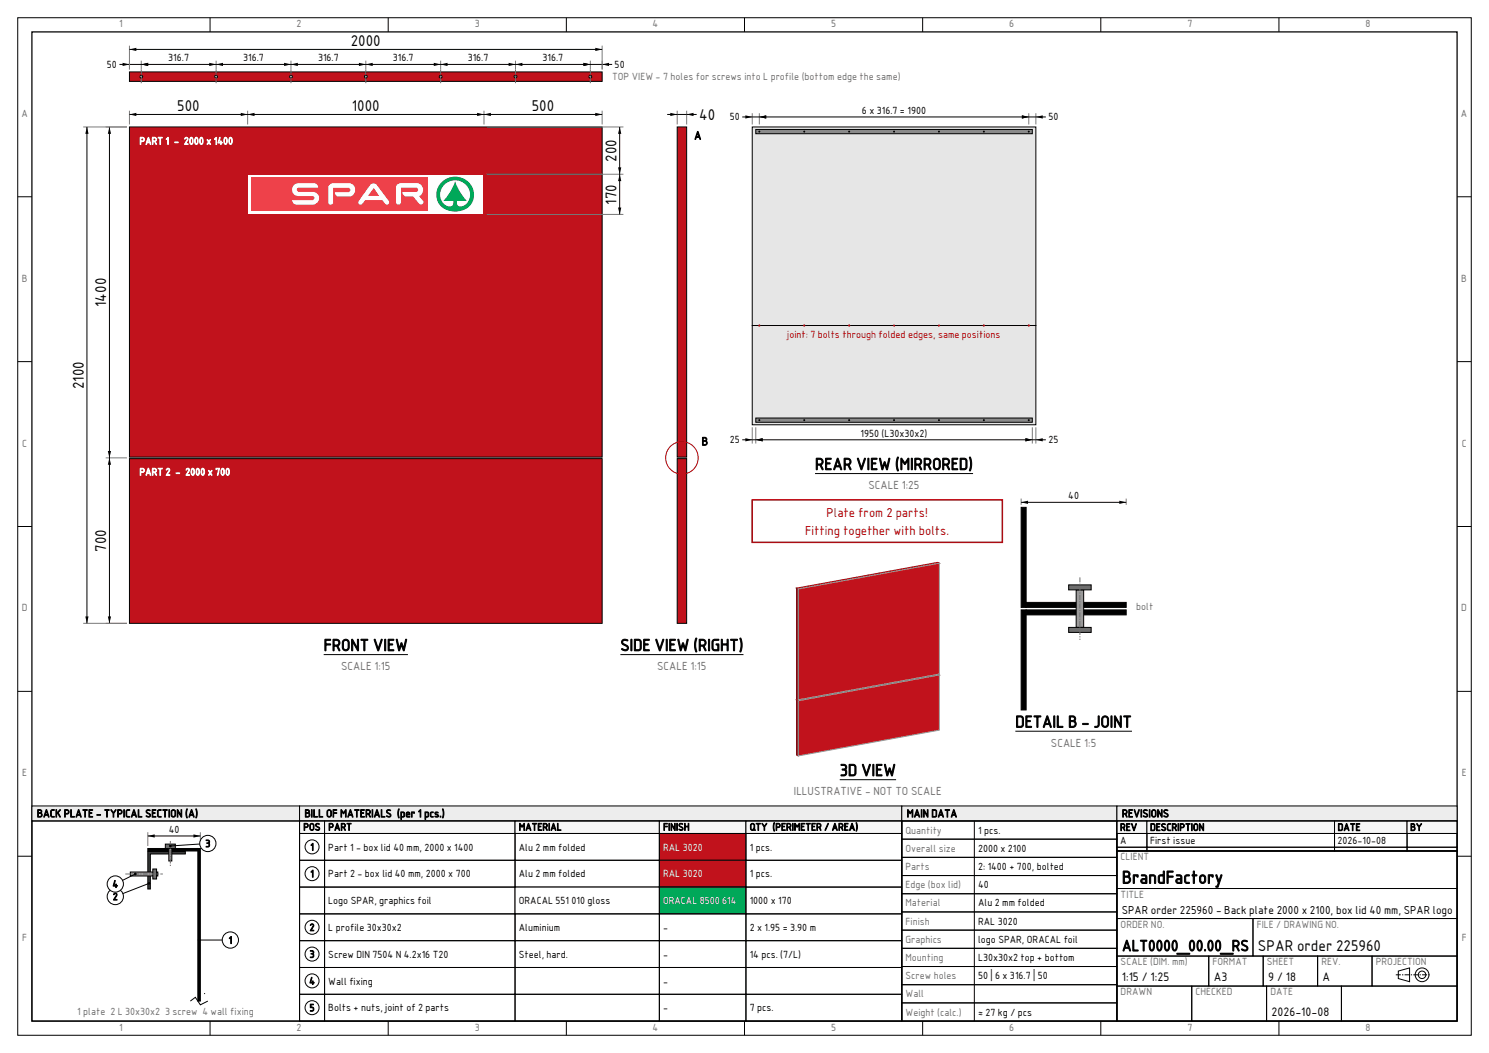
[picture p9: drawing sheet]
<svg xmlns="http://www.w3.org/2000/svg" width="420mm" height="297mm" viewBox="0 0 420 297" stroke-linecap="round" stroke-linejoin="round" font-family="sans-serif">
<defs><g id="words">
<text font-size="4.9" x="316.5" y="249.2">BrandFactory</text>
<g font-size="4.6">
<text x="229.9" y="132.5">REAR VIEW (MIRRORED)</text>
<text x="91.3" y="183.6">FRONT VIEW</text>
<text x="175" y="183.6">SIDE VIEW (RIGHT)</text>
<text x="286.4" y="205.2">DETAIL B - JOINT</text>
<text x="236.9" y="218.9">3D VIEW</text>
</g>
<text font-size="4.3" x="316.5" y="268.2">ALT0000_00.00_RS</text>
<g font-size="4.2">
<text x="98.9" y="13.1">2000</text>
<text x="50" y="31.4">500</text>
<text x="99.2" y="31.4">1000</text>
<text x="150" y="31.4">500</text>
<text x="197.2" y="33.8">40</text>
<text x="173.9" y="45.7" transform="rotate(-90 173.9 45.7)">200</text>
<text x="173.9" y="57.7" transform="rotate(-90 173.9 57.7)">170</text>
<text x="30" y="86.6" transform="rotate(-90 30 86.6)">1400</text>
<text x="23.6" y="109.7" transform="rotate(-90 23.6 109.7)">2100</text>
<text x="30" y="155.7" transform="rotate(-90 30 155.7)">700</text>
<text x="354.8" y="268.2">SPAR order 225960</text>
</g>
<g font-size="3.5" fill="#c00000">
<text x="233.2" y="145.9">Plate from 2 parts!</text>
<text x="227.1" y="150.9">Fitting together with bolts.</text>
</g>
<g font-size="3.4">
<text x="316.5" y="276.7">1:15 / 1:25</text>
<text x="342.4" y="276.7">A3</text>
<text x="357.7" y="276.7">9 / 18</text>
<text x="373.1" y="276.7">A</text>
<text x="358.7" y="286.6">2026-10-08</text>
</g>
<g font-size="3.2">
<text x="195.8" y="39.3">A</text>
<text x="197.9" y="125.6">B</text>
</g>
<g font-size="3.2" fill="#6e6e6e">
<text x="245" y="137.9">SCALE 1:25</text>
<text x="96.2" y="189">SCALE 1:15</text>
<text x="185.4" y="189">SCALE 1:15</text>
<text x="296.4" y="210.6">SCALE 1:5</text>
<text x="224" y="224.2">ILLUSTRATIVE - NOT TO SCALE</text>
</g>
<text font-size="3.1" x="316.5" y="257.7">SPAR order 225960 - Back plate 2000 x 2100, box lid 40 mm, SPAR logo</text>
<g font-size="3">
<text x="10.4" y="230.5">BACK PLATE - TYPICAL SECTION (A)</text>
<text x="85.9" y="230.5">BILL OF MATERIALS (per 1 pcs.)</text>
<text x="255.8" y="230.5">MAIN DATA</text>
<text x="316.5" y="230.5">REVISIONS</text>
</g>
<g font-size="2.8" fill="#6e6e6e">
<text x="33.6" y="7.7">1</text>
<text x="83.7" y="7.7">2</text>
<text x="133.9" y="7.7">3</text>
<text x="184.1" y="7.7">4</text>
<text x="234.4" y="7.7">5</text>
<text x="284.7" y="7.7">6</text>
<text x="334.9" y="7.7">7</text>
<text x="385.2" y="7.7">8</text>
<text x="172.7" y="22.5">TOP VIEW - 7 holes for screws into L profile (bottom edge the same)</text>
<text x="6.1" y="33">A</text>
<text x="412.1" y="33">A</text>
<text x="6.2" y="79.5">B</text>
<text x="412.2" y="79.5">B</text>
<text x="6.3" y="126">C</text>
<text x="412.3" y="126">C</text>
<text x="6.2" y="172.5">D</text>
<text x="320.5" y="172">bolt</text>
<text x="412.2" y="172.5">D</text>
<text x="6.3" y="219">E</text>
<text x="412.3" y="219">E</text>
<text x="255.4" y="235.1">Quantity</text>
<text x="255.4" y="240.3">Overall size</text>
<text x="255.4" y="245.4">Parts</text>
<text x="316.1" y="242.7">CLIENT</text>
<text x="255.4" y="250.5">Edge (box lid)</text>
<text x="255.4" y="255.7">Material</text>
<text x="316.1" y="253.3">TITLE</text>
<text x="255.4" y="260.8">Finish</text>
<text x="316.1" y="261.7">ORDER NO.</text>
<text x="354.5" y="261.7">FILE / DRAWING NO.</text>
<text x="6.3" y="265.5">F</text>
<text x="255.4" y="265.9">Graphics</text>
<text x="412.3" y="265.5">F</text>
<text x="255.4" y="271.1">Mounting</text>
<text x="316.1" y="272.3">SCALE (DIM. mm)</text>
<text x="342" y="272.3">FORMAT</text>
<text x="357.4" y="272.3">SHEET</text>
<text x="372.7" y="272.3">REV.</text>
<text x="388.1" y="272.3">PROJECTION</text>
<text x="255.4" y="276.2">Screw holes</text>
<text x="255.4" y="281.3">Wall</text>
<text x="316.1" y="280.8">DRAWN</text>
<text x="337.2" y="280.8">CHECKED</text>
<text x="358.3" y="280.8">DATE</text>
<text x="21.8" y="286.2">1 plate 2 L 30x30x2 3 screw 4 wall fixing</text>
<text x="255.4" y="286.5">Weight (calc.)</text>
<text x="33.6" y="290.7">1</text>
<text x="83.7" y="290.7">2</text>
<text x="133.9" y="290.7">3</text>
<text x="184.1" y="290.7">4</text>
<text x="234.4" y="290.7">5</text>
<text x="284.7" y="290.7">6</text>
<text x="334.9" y="290.7">7</text>
<text x="385.2" y="290.7">8</text>
</g>
<g font-size="2.8">
<text x="47.5" y="17.3">316.7</text>
<text x="68.6" y="17.3">316.7</text>
<text x="89.7" y="17.3">316.7</text>
<text x="110.8" y="17.3">316.7</text>
<text x="131.9" y="17.3">316.7</text>
<text x="153" y="17.3">316.7</text>
<text x="30.2" y="19.2">50</text>
<text x="173.4" y="19.2">50</text>
<text x="205.8" y="34">50</text>
<text x="243.1" y="32.1">6 x 316.7 = 1900</text>
<text x="295.7" y="34">50</text>
<text x="205.8" y="125">25</text>
<text x="242.8" y="123.2">1950 (L30x30x2)</text>
<text x="295.7" y="125">25</text>
<text x="301.3" y="140.8">40</text>
<text x="47.6" y="234.9">40</text>
<text x="57.9" y="238.9">3</text>
<text x="85.6" y="234.2">POS</text>
<text x="87.5" y="239.9">1</text>
<text x="92.6" y="234.2">PART</text>
<text x="92.6" y="239.9">Part 1 - box lid 40 mm, 2000 x 1400</text>
<text x="146.3" y="234.2">MATERIAL</text>
<text x="146.3" y="239.9">Alu 2 mm folded</text>
<text x="187" y="234.2">FINISH</text>
<text x="211.5" y="234.2">QTY (PERIMETER / AREA)</text>
<text x="211.5" y="239.9">1 pcs.</text>
<text x="275.9" y="235.1">1 pcs.</text>
<text x="315.9" y="234.3">REV</text>
<text x="315.9" y="238">A</text>
<text x="324.4" y="234.3">DESCRIPTION</text>
<text x="324.4" y="238">First issue</text>
<text x="377.3" y="234.3">DATE</text>
<text x="377.3" y="238">2026-10-08</text>
<text x="397.8" y="234.3">BY</text>
<text x="275.9" y="240.3">2000 x 2100</text>
<text x="275.9" y="245.4">2: 1400 + 700, bolted</text>
<text x="31.7" y="250.4">4</text>
<text x="87.5" y="247.4">1</text>
<text x="92.6" y="247.4">Part 2 - box lid 40 mm, 2000 x 700</text>
<text x="146.3" y="247.4">Alu 2 mm folded</text>
<text x="211.5" y="247.4">1 pcs.</text>
<text x="275.9" y="250.5">40</text>
<text x="31.8" y="253.9">2</text>
<text x="92.6" y="255">Logo SPAR, graphics foil</text>
<text x="146.3" y="255">ORACAL 551 010 gloss</text>
<text x="211.5" y="255">1000 x 170</text>
<text x="275.9" y="255.7">Alu 2 mm folded</text>
<text x="87.3" y="262.6">2</text>
<text x="92.6" y="262.6">L profile 30x30x2</text>
<text x="146.3" y="262.6">Aluminium</text>
<text x="187" y="262.6">-</text>
<text x="211.5" y="262.6">2 x 1.95 = 3.90 m</text>
<text x="275.9" y="260.8">RAL 3020</text>
<text x="64.5" y="266.2">1</text>
<text x="275.9" y="265.9">logo SPAR, ORACAL foil</text>
<text x="87.3" y="270.1">3</text>
<text x="92.6" y="270.1">Screw DIN 7504 N 4.2x16 T20</text>
<text x="146.3" y="270.1">Steel, hard.</text>
<text x="187" y="270.1">-</text>
<text x="211.5" y="270.1">14 pcs. (7/L)</text>
<text x="275.9" y="271.1">L30x30x2 top + bottom</text>
<text x="87.2" y="277.7">4</text>
<text x="92.6" y="277.7">Wall fixing</text>
<text x="187" y="277.7">-</text>
<text x="275.9" y="276.2">50 | 6 x 316.7 | 50</text>
<text x="87.3" y="285.2">5</text>
<text x="92.6" y="285.2">Bolts + nuts, joint of 2 parts</text>
<text x="187" y="285.2">-</text>
<text x="211.5" y="285.2">7 pcs.</text>
<text x="275.9" y="286.5">≈ 27 kg / pcs</text>
</g>
<g font-size="2.8" fill="#fff">
<text x="39.3" y="40.7">PART 1 - 2000 x 1400</text>
<text x="39.3" y="134.1">PART 2 - 2000 x 700</text>
<text x="187" y="239.9">RAL 3020</text>
<text x="187" y="247.4">RAL 3020</text>
<text x="187" y="255">ORACAL 8500 614</text>
</g>
<text font-size="2.8" fill="#c00000" x="222.1" y="95.3">joint: 7 bolts through folded edges, same positions</text>
</g></defs>
<g fill="none" stroke="#000" stroke-width=".28">
<path d="M5 5h410v287h-410zM59.3 5v4M109.5 5v4M159.7 5v4M210 5v4M260.2 5v4M310.5 5v4M360.7 5v4M5 55.5h4M411 55.5h4M5 102h4M411 102h4"/>
<path d="M5 148.5h4M411 148.5h4M5 195h4M411 195h4M5 241.5h4M411 241.5h4M59.3 288v4M109.5 288v4M159.7 288v4M210 288v4M260.2 288v4M310.5 288v4"/>
<path d="M360.7 288v4"/>
</g>
<path d="M9 9h402v279h-402z" fill="none" stroke="#000" stroke-width=".35"/>
<path d="M36.5 20.3h133.4v2.7h-133.4z" fill-rule="evenodd" fill="#c1121c" stroke="#000" stroke-width=".28"/>
<circle cx="39.8" cy="21.6" r=".39" fill="#fff" stroke="#000" stroke-width=".28"/>
<path d="M39.8 19.6v4.1" fill="none" stroke="#6e6e6e" stroke-width=".28" stroke-dasharray="1.4 .4 .4 .4" stroke-linecap="butt"/>
<circle cx="61" cy="21.6" r=".39" fill="#fff" stroke="#000" stroke-width=".28"/>
<path d="M61 19.6v4.1" fill="none" stroke="#6e6e6e" stroke-width=".28" stroke-dasharray="1.4 .4 .4 .4" stroke-linecap="butt"/>
<circle cx="82.1" cy="21.6" r=".39" fill="#fff" stroke="#000" stroke-width=".28"/>
<path d="M82.1 19.6v4.1" fill="none" stroke="#6e6e6e" stroke-width=".28" stroke-dasharray="1.4 .4 .4 .4" stroke-linecap="butt"/>
<circle cx="103.2" cy="21.6" r=".39" fill="#fff" stroke="#000" stroke-width=".28"/>
<path d="M103.2 19.6v4.1" fill="none" stroke="#6e6e6e" stroke-width=".28" stroke-dasharray="1.4 .4 .4 .4" stroke-linecap="butt"/>
<circle cx="124.3" cy="21.6" r=".39" fill="#fff" stroke="#000" stroke-width=".28"/>
<path d="M124.3 19.6v4.1" fill="none" stroke="#6e6e6e" stroke-width=".28" stroke-dasharray="1.4 .4 .4 .4" stroke-linecap="butt"/>
<circle cx="145.4" cy="21.6" r=".39" fill="#fff" stroke="#000" stroke-width=".28"/>
<path d="M145.4 19.6v4.1" fill="none" stroke="#6e6e6e" stroke-width=".28" stroke-dasharray="1.4 .4 .4 .4" stroke-linecap="butt"/>
<circle cx="166.5" cy="21.6" r=".39" fill="#fff" stroke="#000" stroke-width=".28"/>
<path d="M166.5 19.6v4.1" fill="none" stroke="#6e6e6e" stroke-width=".28" stroke-dasharray="1.4 .4 .4 .4" stroke-linecap="butt"/>
<path d="M36.5 12.9v6.7M39.8 17.1v2.5M61 17.1v2.5M82.1 17.1v2.5M103.2 17.1v2.5M124.3 17.1v2.5M145.4 17.1v2.5M166.5 17.1v2.5M169.9 12.9v6.7" fill="none" stroke="#7a7a7a" stroke-width=".28"/>
<path d="M33.7 18.2h139M36.5 13.9h133.4" fill="none" stroke="#000" stroke-width=".28"/>
<g fill="#000">
<path d="M34.6 17.7l1.9 .5-1.9 .4zM36.5 13.9l2-.4v.9zM39.8 18.2l2-.5v.9zM59 17.7l2 .5-2 .4zM61 18.2l1.9-.5v.9zM80.1 17.7l2 .5-2 .4zM82.1 18.2l1.9-.5v.9zM101.2 17.7l2 .5-2 .4zM103.2 18.2l1.9-.5v.9zM122.4 17.7l1.9 .5-1.9 .4zM124.3 18.2l1.9-.5v.9zM143.5 17.7l1.9 .5-1.9 .4z"/>
<path d="M145.4 18.2l1.9-.5v.9zM164.6 17.7l1.9 .5-1.9 .4zM169.9 18.2l1.9-.5v.9zM167.9 13.5l2 .4-2 .5z"/>
</g>
<g fill="#c1121c" stroke="#000" stroke-width=".28">
<path d="M36.5 35.8h133.4v93.1h-133.4z" fill-rule="evenodd"/>
<path d="M36.5 129.4h133.4v46.4h-133.4z" fill-rule="evenodd"/>
</g>
<path d="M70 49.4h66.3v10.8h-66.3z" fill-rule="evenodd" fill="#fefefe"/>
<path d="M124.6 51.3a5.2 5.2 0 0 1 7.1-.4 5.2 5.2 0 0 1 .8 7.1 5.9 5.9 0 0 1-8.9-.9 4.9 4.9 0 0 1 1-5.8zM125.3 52.1a3.5 3.5 0 0 0-1.1 3.6 3.5 3.5 0 0 0 2.7 2.6 1.12 1.12 0 0 0 1-1.6h-2.8l1.9-2.6 1.4-2.9 1.4 2.9 1.9 2.6h-2.8a1.29 1.29 0 0 0 .6 1.5 1.29 1.29 0 0 0 1.6-.3 4.1 4.1 0 0 0 .2-6 4.1 4.1 0 0 0-6 .2z" fill-rule="evenodd" fill="#008749"/>
<path d="M70.7 50h49.9v9.5h-49.9z" fill-rule="evenodd" fill="#ee414a"/>
<path d="M112 52.1l1.1-.5h4.5a1.93 1.93 0 0 1 1.7 1.6 1.93 1.93 0 0 1-1.1 2.1l1.1 1.4a.68 .68 0 0 1-.2 .9 .68 .68 0 0 1-.9-.1l-1.7-2.1-2.3-.1-.4-.4-.3-.7h3.9a.62 .62 0 0 0 .5-.7 .62 .62 0 0 0-.5-.6h-4.3v4.2a.71 .71 0 0 1-.7 .6 .71 .71 0 0 1-.7-.6v-4.4zM104.6 51.9l.8-.2 .7 .3 3.6 4.8a.66 .66 0 0 1-.2 .8 .66 .66 0 0 1-.9-.1l-.7-1h-4.9l-.8 .9a.64 .64 0 0 1-.9 .2 .64 .64 0 0 1-.1-.9zM105.3 53.2l-1.5 2h3.2l-1.5-2zM92.9 52.1l1.1-.4h4.5a1.9 1.9 0 0 1 1.7 1.8 1.9 1.9 0 0 1-1.7 1.9h-3.4l-.4-.4-.3-.8h3.9a.62 .62 0 0 0 .5-.6 .62 .62 0 0 0-.5-.6h-4.3v4.1a.71 .71 0 0 1-.7 .6 .71 .71 0 0 1-.7-.6v-4.4zM82.8 52.3l.6-.5 .7-.1h4.5l.9 .4 .3 .8h-5.5a.58 .58 0 0 0-.6 .6 .58 .58 0 0 0 .6 .6h4a1.82 1.82 0 0 1 1.7 1.8 1.82 1.82 0 0 1-1.7 1.8h-4.8l-.7-.4-.4-.9h5.8l.3-.2a.55 .55 0 0 0 .2-.6 .55 .55 0 0 0-.5-.3h-3.6a1.84 1.84 0 0 1-2-.9 1.84 1.84 0 0 1 .2-2.1z" fill-rule="evenodd" fill="#fefefe"/>
<path d="M23.5 35.8h12.3M36.5 31.2v3.9M69.8 31.2v3.9M136.5 31.2v3.9M137.2 35.8h38.6M169.9 31.2v3.9M137.2 49.1h38.6M137.2 60.5h38.6M29.8 129.1h6M23.5 175.8h12.3" fill="none" stroke="#7a7a7a" stroke-width=".28"/>
<path d="M24.5 35.8v140M30.9 35.8v140M36.5 32.3h133.4M174.8 35.8v24.7M91.3 184.6h23.8" fill="none" stroke="#000" stroke-width=".28"/>
<g fill="#000">
<path d="M24.5 35.8l.5 2h-.9zM30.9 35.8l.4 2h-.9zM36.5 32.3l2-.5v.9zM67.9 31.8l1.9 .5-1.9 .4zM69.8 32.3l2-.5v.9zM134.6 31.8l1.9 .5-1.9 .4zM136.5 32.3l2-.5v.9zM167.9 31.8l2 .5-2 .4zM174.8 35.8l.4 2h-.9zM174.3 47.2h.9l-.4 1.9zM174.8 49.1l.4 2h-.9zM174.3 58.5h.9l-.4 2z"/>
<path d="M30.4 127.2h.9l-.4 1.9zM30.9 129.1l.4 2h-.9zM24.1 173.9h.9l-.5 1.9zM30.4 173.9h.9l-.4 1.9z"/>
</g>
<g fill="#c1121c" stroke="#000" stroke-width=".28">
<path d="M191 35.8h2.7v93.1h-2.7z" fill-rule="evenodd"/>
<path d="M191 129.4h2.7v46.4h-2.7z" fill-rule="evenodd"/>
</g>
<circle cx="192.3" cy="129.1" r="4.6" fill="none" stroke="#c00000" stroke-width=".28"/>
<path d="M191 31.2v3.9M193.7 31.2v3.9" fill="none" stroke="#7a7a7a" stroke-width=".28"/>
<path d="M188.2 32.3h8.3M175 184.6h34.7" fill="none" stroke="#000" stroke-width=".28"/>
<path d="M189.1 31.8l1.9 .5-1.9 .4zM193.7 32.3l1.9-.5v.9z" fill="#000"/>
<g fill="#e6e6e6" stroke="#000" stroke-width=".28">
<path d="M212.2 35.8h80v56h-80z" fill-rule="evenodd"/>
<path d="M212.2 91.8h80v28h-80z" fill-rule="evenodd"/>
</g>
<g fill="#c00000">
<circle cx="214.2" cy="91.8" r=".32"/>
<circle cx="226.8" cy="91.8" r=".32"/>
<circle cx="239.5" cy="91.8" r=".32"/>
<circle cx="252.2" cy="91.8" r=".32"/>
<circle cx="264.8" cy="91.8" r=".32"/>
<circle cx="277.5" cy="91.8" r=".32"/>
<circle cx="290.2" cy="91.8" r=".32"/>
</g>
<path d="M213.2 36.5h78v1.2h-78z" fill-rule="evenodd" fill="#8c8c8c" stroke="#000" stroke-width=".28"/>
<g fill="#000">
<circle cx="214.2" cy="37.1" r=".28"/>
<circle cx="226.8" cy="37.1" r=".28"/>
<circle cx="239.5" cy="37.1" r=".28"/>
<circle cx="252.2" cy="37.1" r=".28"/>
<circle cx="264.8" cy="37.1" r=".28"/>
<circle cx="277.5" cy="37.1" r=".28"/>
<circle cx="290.2" cy="37.1" r=".28"/>
</g>
<path d="M213.2 117.9h78v1.2h-78z" fill-rule="evenodd" fill="#8c8c8c" stroke="#000" stroke-width=".28"/>
<g fill="#000">
<path d="M210.2 32.5l2 .5-2 .4zM214.2 33l1.9-.5v.9zM288.2 32.5l2 .5-2 .4zM292.2 33l1.9-.5v.9zM210.2 123.6l2 .4-2 .5zM213.2 124l1.9-.4v.9zM289.2 123.6l2 .4-2 .5zM292.2 124l1.9-.4v.9z"/>
<circle cx="214.2" cy="118.5" r=".28"/>
<circle cx="226.8" cy="118.5" r=".28"/>
<circle cx="239.5" cy="118.5" r=".28"/>
<circle cx="252.2" cy="118.5" r=".28"/>
<circle cx="264.8" cy="118.5" r=".28"/>
<circle cx="277.5" cy="118.5" r=".28"/>
<circle cx="290.2" cy="118.5" r=".28"/>
</g>
<path d="M212.2 31.9v3.2M214.2 31.9v3.2M290.2 31.9v3.2M292.2 31.9v3.2M212.2 120.5v4.6M213.2 120.5v4.6M291.2 120.5v4.6M292.2 120.5v4.6" fill="none" stroke="#7a7a7a" stroke-width=".28"/>
<path d="M209.4 33h85.6M209.4 124h85.6M229.9 133.6h44.6" fill="none" stroke="#000" stroke-width=".28"/>
<g fill="#000" stroke="#000" stroke-width=".28">
<path d="M288 143.1h1.4v28.2h-1.4z" fill-rule="evenodd"/>
<path d="M289.4 169.9h28.3v1.4h-28.3z" fill-rule="evenodd"/>
<path d="M289.4 172h28.3v1.4h-28.3z" fill-rule="evenodd"/>
<path d="M288 172h1.4v28.2h-1.4z" fill-rule="evenodd"/>
</g>
<path d="M303.6 166.4h2.1v10.6h-2.1z" fill-rule="evenodd" fill="#9a9a9a" stroke="#000" stroke-width=".28"/>
<g fill="#6e6e6e" stroke="#000" stroke-width=".28">
<path d="M301.4 165h6.4v1.4h-6.4z" fill-rule="evenodd"/>
<path d="M301.4 177h6.4v1.4h-6.4z" fill-rule="evenodd"/>
</g>
<path d="M304.6 162.9v17.6" fill="none" stroke="#6e6e6e" stroke-width=".28" stroke-dasharray="1.4 .4 .4 .4" stroke-linecap="butt"/>
<path d="M288 140.6v1.8M317.7 140.6v1.8" fill="none" stroke="#7a7a7a" stroke-width=".28"/>
<path d="M288 141.7h29.7M286.4 206.2h32.9" fill="none" stroke="#000" stroke-width=".28"/>
<path d="M288 141.7l2-.5v.9zM315.7 141.2l2 .5-2 .4z" fill="#000"/>
<path d="M212.2 141h70.5v12h-70.5z" fill="none" stroke="#c00000" stroke-width=".42"/>
<path d="M224.7 197.4l39.8-7.3 .5 .3-39.8 7.2z" fill-rule="evenodd" fill="#a91019" stroke="#a91019" stroke-width=".28"/>
<path d="M224.7 197.4l.5 .2v15.6l-.5-.2z" fill-rule="evenodd" fill="#900d15" stroke="#900d15" stroke-width=".28"/>
<path d="M225.2 197.6l39.8-7.2v15.5l-39.8 7.3z" fill-rule="evenodd" fill="#c1121c" stroke="#9a9a9a" stroke-width=".28"/>
<path d="M224.7 165.9l39.8-7.3 .5 .2-39.8 7.3z" fill-rule="evenodd" fill="#a91019" stroke="#a91019" stroke-width=".28"/>
<path d="M224.7 165.9l.5 .2v31.3l-.5-.3z" fill-rule="evenodd" fill="#900d15" stroke="#900d15" stroke-width=".28"/>
<path d="M225.2 166.1l39.8-7.3v31.3l-39.8 7.3z" fill-rule="evenodd" fill="#c1121c" stroke="#9a9a9a" stroke-width=".28"/>
<path d="M236.9 219.9h15.9" fill="none" stroke="#000" stroke-width=".28"/>
<path d="M9 227.3h75.5v4.3h-75.5z" fill-rule="evenodd" fill="#ededed" stroke="#000" stroke-width=".28"/>
<path d="M9 231.6h75.5v56.4h-75.5zM53.7 282.4l1.4-1.1 1.4 2.1 2.1-1M57.6 280.2h.1" fill="none" stroke="#000" stroke-width=".28"/>
<g fill="#000" stroke="#000" stroke-width=".28">
<path d="M41.7 239.3h14.1v.7h-14.1z" fill-rule="evenodd"/>
<path d="M55.8 239.3h.7v43.1h-.7z" fill-rule="evenodd"/>
</g>
<path d="M41.7 240.2h10.6v.7h-9.9v9.8h-.7z" fill-rule="evenodd" fill="#3a3a3a" stroke="#000" stroke-width=".28"/>
<path d="M46.6 238.1h2.9v1.2h-2.9z" fill-rule="evenodd" fill="#6e6e6e" stroke="#000" stroke-width=".28"/>
<path d="M47.6 239.3h.9v3.5h-.9z" fill-rule="evenodd" fill="#9a9a9a" stroke="#000" stroke-width=".28"/>
<path d="M48 237.2v7.1" fill="none" stroke="#6e6e6e" stroke-width=".28" stroke-dasharray="1.4 .4 .4 .4" stroke-linecap="butt"/>
<path d="M36.8 245.9h7.7v1.2h-7.7z" fill-rule="evenodd" fill="#9a9a9a" stroke="#000" stroke-width=".28"/>
<path d="M43.1 245.1h1.1v2.8h-1.1z" fill-rule="evenodd" fill="#6e6e6e" stroke="#000" stroke-width=".28"/>
<path d="M35.3 246.5h10.6" fill="none" stroke="#6e6e6e" stroke-width=".28" stroke-dasharray="1.4 .4 .4 .4" stroke-linecap="butt"/>
<path d="M41.7 234.7v3.9M56.5 234.7v3.9" fill="none" stroke="#7a7a7a" stroke-width=".28"/>
<path d="M41.7 235.8h14.8M56.2 265.1h8.8" fill="none" stroke="#000" stroke-width=".28"/>
<g fill="#000">
<path d="M41.7 235.8l1.9-.5v.9zM54.6 235.3l1.9 .5-1.9 .4z"/>
<circle cx="56.2" cy="265.1" r=".39"/>
</g>
<circle cx="65" cy="265.1" r="2.29" fill="#fff" stroke="#000" stroke-width=".28"/>
<path d="M42 249.2l-9.5 3.7" fill="none" stroke="#000" stroke-width=".28"/>
<circle cx="42" cy="249.2" r=".39" fill="#000"/>
<circle cx="32.5" cy="252.9" r="2.29" fill="#fff" stroke="#000" stroke-width=".28"/>
<path d="M58.6 237.9l-10.6 .7" fill="none" stroke="#000" stroke-width=".28"/>
<circle cx="48" cy="238.6" r=".39" fill="#000"/>
<circle cx="58.6" cy="237.9" r="2.29" fill="#fff" stroke="#000" stroke-width=".28"/>
<path d="M38.2 246.5l-5.7 2.8" fill="none" stroke="#000" stroke-width=".28"/>
<circle cx="38.2" cy="246.5" r=".39" fill="#000"/>
<circle cx="32.5" cy="249.3" r="2.29" fill="#fff" stroke="#000" stroke-width=".28"/>
<path d="M84.5 227.3h169.9v4.3h-169.9z" fill-rule="evenodd" fill="#ededed" stroke="#000" stroke-width=".28"/>
<g fill="#f6f6f6" stroke="#000" stroke-width=".28">
<path d="M84.5 231.6h7v3.5h-7z" fill-rule="evenodd"/>
<path d="M91.5 231.6h53.8v3.5h-53.8z" fill-rule="evenodd"/>
<path d="M145.3 231.6h40.7v3.5h-40.7z" fill-rule="evenodd"/>
<path d="M186 231.6h24.4v3.5h-24.4z" fill-rule="evenodd"/>
<path d="M210.4 231.6h44v3.5h-44z" fill-rule="evenodd"/>
</g>
<path d="M84.5 235.1h7v7.5h-7z" fill="none" stroke="#000" stroke-width=".28"/>
<circle cx="88" cy="238.9" r="1.98" fill="#fff" stroke="#000" stroke-width=".28"/>
<path d="M91.5 235.1h53.8v7.5h-53.8zM145.3 235.1h40.7v7.5h-40.7z" fill="none" stroke="#000" stroke-width=".28"/>
<path d="M186 235.1h24.4v7.5h-24.4z" fill-rule="evenodd" fill="#c1121c" stroke="#000" stroke-width=".28"/>
<path d="M210.4 235.1h44v7.5h-44zM84.5 242.6h7v7.6h-7z" fill="none" stroke="#000" stroke-width=".28"/>
<circle cx="88" cy="246.4" r="1.98" fill="#fff" stroke="#000" stroke-width=".28"/>
<path d="M91.5 242.6h53.8v7.6h-53.8zM145.3 242.6h40.7v7.6h-40.7z" fill="none" stroke="#000" stroke-width=".28"/>
<path d="M186 242.6h24.4v7.6h-24.4z" fill-rule="evenodd" fill="#c1121c" stroke="#000" stroke-width=".28"/>
<path d="M84.5 250.2h7v7.6h-7zM91.5 250.2h53.8v7.6h-53.8zM210.4 242.6h44v7.6h-44z" fill="none" stroke="#000" stroke-width=".28"/>
<path d="M145.3 250.2h40.7v7.6h-40.7z" fill-rule="evenodd" fill="#fff" stroke="#000" stroke-width=".28"/>
<path d="M186 250.2h24.4v7.6h-24.4z" fill-rule="evenodd" fill="#00a859" stroke="#000" stroke-width=".28"/>
<path d="M84.5 257.8h7v7.5h-7zM210.4 250.2h44v7.6h-44z" fill="none" stroke="#000" stroke-width=".28"/>
<circle cx="88" cy="261.5" r="1.98" fill="#fff" stroke="#000" stroke-width=".28"/>
<path d="M91.5 257.8h53.8v7.5h-53.8zM145.3 257.8h40.7v7.5h-40.7zM186 257.8h24.4v7.5h-24.4zM210.4 257.8h44v7.5h-44zM84.5 265.3h7v7.6h-7z" fill="none" stroke="#000" stroke-width=".28"/>
<circle cx="88" cy="269.1" r="1.98" fill="#fff" stroke="#000" stroke-width=".28"/>
<path d="M84.5 272.9h7v7.5h-7zM91.5 265.3h53.8v7.6h-53.8zM145.3 265.3h40.7v7.6h-40.7zM186 265.3h24.4v7.6h-24.4zM210.4 265.3h44v7.6h-44z" fill="none" stroke="#000" stroke-width=".28"/>
<circle cx="88" cy="276.7" r="1.98" fill="#fff" stroke="#000" stroke-width=".28"/>
<path d="M91.5 272.9h53.8v7.5h-53.8zM145.3 272.9h40.7v7.5h-40.7zM186 272.9h24.4v7.5h-24.4zM210.4 272.9h44v7.5h-44zM84.5 280.4h7v7.6h-7z" fill="none" stroke="#000" stroke-width=".28"/>
<circle cx="88" cy="284.2" r="1.98" fill="#fff" stroke="#000" stroke-width=".28"/>
<path d="M84.5 231.6h169.9v56.4h-169.9zM91.5 280.4h53.8v7.6h-53.8zM145.3 280.4h40.7v7.6h-40.7zM186 280.4h24.4v7.6h-24.4zM210.4 280.4h44v7.6h-44z" fill="none" stroke="#000" stroke-width=".28"/>
<path d="M254.4 227.3h60.6v4.3h-60.6z" fill-rule="evenodd" fill="#ededed" stroke="#000" stroke-width=".28"/>
<g fill="none" stroke="#000" stroke-width=".28">
<path d="M254.4 231.6h60.6v5.1h-60.6zM254.4 236.7h60.6v5.1h-60.6zM254.4 231.6h60.6v56.4h-60.6zM274.8 231.6v56.4M254.4 241.8h60.6v5.1h-60.6zM254.4 246.9h60.6v5.2h-60.6zM254.4 252.1h60.6v5.1h-60.6zM254.4 257.2h60.6v5.1h-60.6zM254.4 262.3h60.6v5.2h-60.6zM254.4 267.5h60.6v5.1h-60.6zM254.4 272.6h60.6v5.1h-60.6zM254.4 277.7h60.6v5.2h-60.6z"/>
<path d="M254.4 282.9h60.6v5.1h-60.6z"/>
</g>
<path d="M315 227.3h96v4.3h-96z" fill-rule="evenodd" fill="#ededed" stroke="#000" stroke-width=".28"/>
<g fill="#f6f6f6" stroke="#000" stroke-width=".28">
<path d="M315 231.6h8.5v3.5h-8.5z" fill-rule="evenodd"/>
<path d="M323.5 231.6h52.9v3.5h-52.9z" fill-rule="evenodd"/>
<path d="M376.4 231.6h20.5v3.5h-20.5z" fill-rule="evenodd"/>
<path d="M396.9 231.6h14.1v3.5h-14.1z" fill-rule="evenodd"/>
</g>
<g fill="none" stroke="#000" stroke-width=".28">
<path d="M315 235.1h8.5v3.9h-8.5zM315 239h8.5v1h-8.5zM315 231.6h96v8.4h-96zM323.5 235.1h52.9v3.9h-52.9zM323.5 239h52.9v1h-52.9zM376.4 235.1h20.5v3.9h-20.5zM376.4 239h20.5v1h-20.5zM396.9 235.1h14.1v3.9h-14.1zM396.9 239h14.1v1h-14.1zM315 240h96v10.6h-96zM315 250.6h96v8.5h-96zM315 259.1h38.4v10.6h-38.4z"/>
<path d="M353.4 259.1h57.6v10.6h-57.6zM315 269.7h26v8.4h-26zM315 278.1h21.2v9.9h-21.2zM336.2 278.1h21.1v9.9h-21.1zM341 269.7h15.3v8.4h-15.3zM356.3 269.7h15.4v8.4h-15.4zM357.3 278.1h21.1v9.9h-21.1zM371.7 269.7h15.3v8.4h-15.3zM378.4 278.1h32.6v9.9h-32.6zM387 269.7h24v8.4h-24zM394.4 273.9l3.2-.9v3.9l-3.2-.9z"/>
<circle cx="401.1" cy="274.9" r="1.94"/>
<circle cx="401.1" cy="274.9" r="1.06"/>
</g>
<path d="M393.7 274.9h9.9" fill="none" stroke="#000" stroke-width=".28" stroke-dasharray="1.4 .4 .4 .4" stroke-linecap="butt"/>
<path d="M315 240h96v48h-96z" fill="none" stroke="#000" stroke-width=".35"/>
<use href="#words"/>
</svg>
